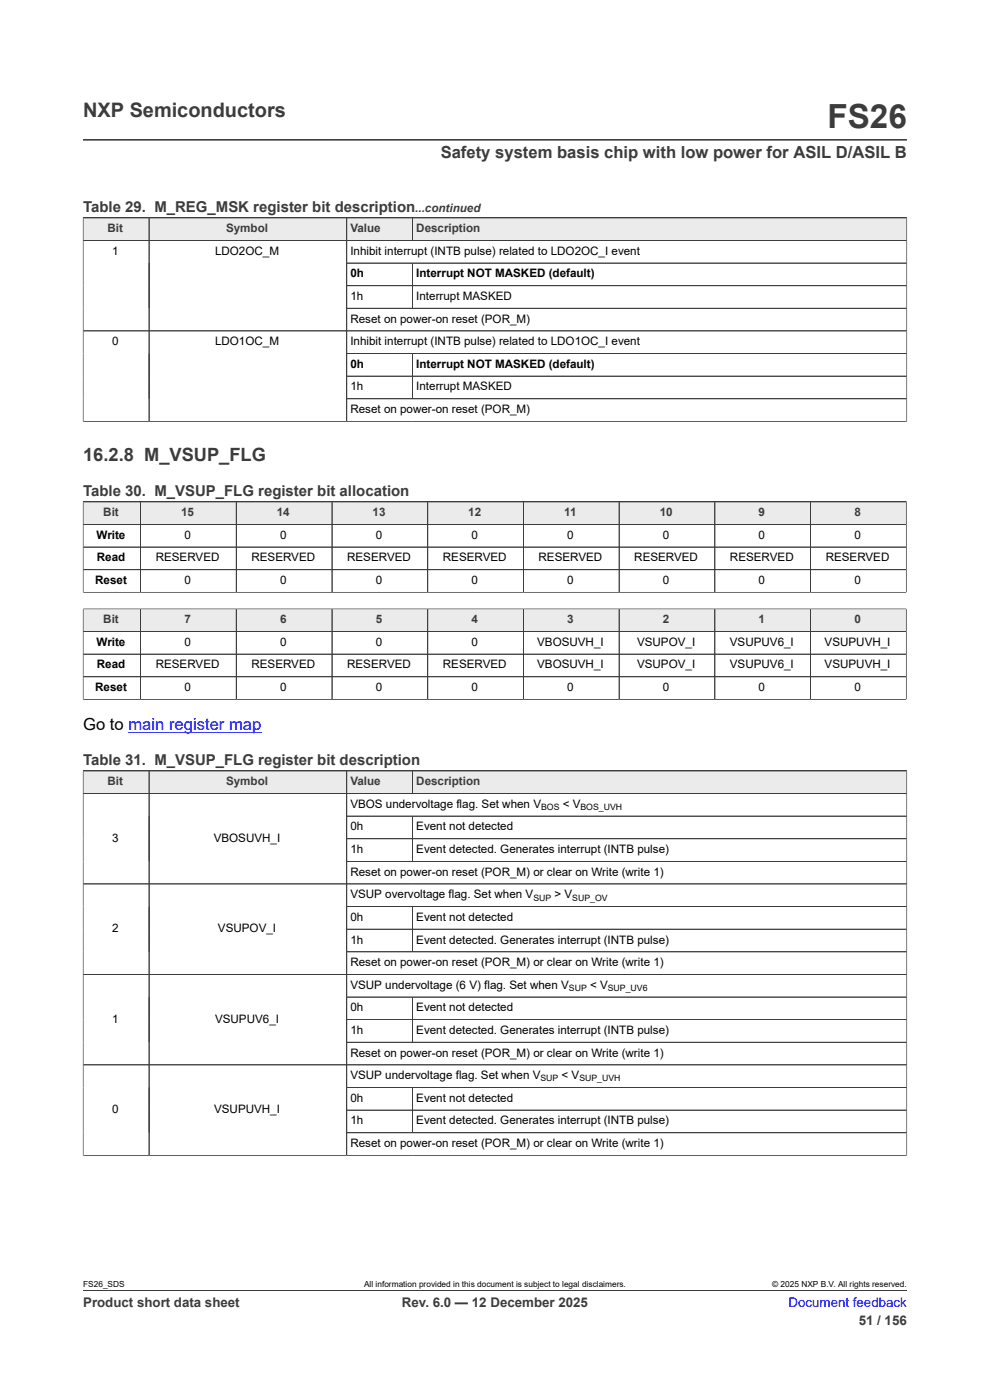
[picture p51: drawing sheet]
<svg xmlns="http://www.w3.org/2000/svg" width="210mm" height="297mm" viewBox="0 0 210 297" stroke-linecap="round" stroke-linejoin="round" font-family="sans-serif">
<defs><g id="words">
<text font-size="7.1" fill="#3c3c3c" x="175.5" y="27.2">FS26</text>
<text font-size="4.2" fill="#3c3c3c" x="17.6" y="24.8">NXP Semiconductors</text>
<text font-size="3.9" fill="#3c3c3c" x="17.6" y="97.7">16.2.8 M_VSUP_FLG</text>
<text font-size="3.5" fill="#3c3c3c" x="93.5" y="33.5">Safety system basis chip with low power for ASIL D/ASIL B</text>
<text font-size="3.5" x="17.6" y="154.9">Go to main register map</text>
<g font-size="3.2" fill="#3c3c3c">
<text x="17.6" y="45.1">Table 29. M_REG_MSK register bit description</text>
<text x="17.6" y="105.3">Table 30. M_VSUP_FLG register bit allocation</text>
<text x="17.6" y="162.4">Table 31. M_VSUP_FLG register bit description</text>
</g>
<g font-size="2.8" fill="#3c3c3c">
<text x="17.6" y="277.3">Product short data sheet</text>
<text x="85.3" y="277.3">Rev. 6.0 — 12 December 2025</text>
<text x="182.2" y="281">51 / 156</text>
</g>
<text font-size="2.8" fill="#00f" x="167.3" y="277.3">Document feedback</text>
<g font-size="2.5" fill="#3c3c3c">
<text x="88.1" y="45.1">...continued</text>
<text x="22.8" y="49.3">Bit</text>
<text x="48" y="49.3">Symbol</text>
<text x="74.3" y="49.3">Value</text>
<text x="88.3" y="49.3">Description</text>
<text x="21.9" y="109.5">Bit</text>
<text x="38.4" y="109.5">15</text>
<text x="58.7" y="109.5">14</text>
<text x="79" y="109.5">13</text>
<text x="99.3" y="109.5">12</text>
<text x="119.7" y="109.5">11</text>
<text x="139.9" y="109.5">10</text>
<text x="160.9" y="109.5">9</text>
<text x="181.2" y="109.5">8</text>
<text x="21.9" y="132.2">Bit</text>
<text x="39.1" y="132.2">7</text>
<text x="59.4" y="132.2">6</text>
<text x="79.7" y="132.2">5</text>
<text x="100" y="132.2">4</text>
<text x="120.3" y="132.2">3</text>
<text x="140.6" y="132.2">2</text>
<text x="160.9" y="132.2">1</text>
<text x="181.2" y="132.2">0</text>
<text x="22.8" y="166.6">Bit</text>
<text x="48" y="166.6">Symbol</text>
<text x="74.3" y="166.6">Value</text>
<text x="88.3" y="166.6">Description</text>
</g>
<g font-size="2.5">
<text x="23.8" y="54.1">1</text>
<text x="45.6" y="54.1">LDO2OC_M</text>
<text x="74.3" y="54.1">Inhibit interrupt (INTB pulse) related to LDO2OC_I event</text>
<text x="74.3" y="58.8">0h</text>
<text x="88.3" y="58.8">Interrupt NOT MASKED (default)</text>
<text x="74.3" y="63.6">1h</text>
<text x="88.3" y="63.6">Interrupt MASKED</text>
<text x="74.3" y="68.4">Reset on power-on reset (POR_M)</text>
<text x="23.8" y="73.2">0</text>
<text x="45.6" y="73.2">LDO1OC_M</text>
<text x="74.3" y="73.2">Inhibit interrupt (INTB pulse) related to LDO1OC_I event</text>
<text x="74.3" y="78">0h</text>
<text x="74.3" y="82.8">1h</text>
<text x="88.3" y="78">Interrupt NOT MASKED (default)</text>
<text x="88.3" y="82.8">Interrupt MASKED</text>
<text x="74.3" y="87.6">Reset on power-on reset (POR_M)</text>
<text x="20.5" y="114.3">Write</text>
<text x="20.5" y="119.1">Read</text>
<text x="33" y="119.1">RESERVED</text>
<text x="39.1" y="114.3">0</text>
<text x="53.3" y="119.1">RESERVED</text>
<text x="59.4" y="114.3">0</text>
<text x="73.6" y="119.1">RESERVED</text>
<text x="79.7" y="114.3">0</text>
<text x="93.9" y="119.1">RESERVED</text>
<text x="100" y="114.3">0</text>
<text x="114.2" y="119.1">RESERVED</text>
<text x="120.3" y="114.3">0</text>
<text x="134.5" y="119.1">RESERVED</text>
<text x="140.6" y="114.3">0</text>
<text x="154.8" y="119.1">RESERVED</text>
<text x="160.9" y="114.3">0</text>
<text x="175.1" y="119.1">RESERVED</text>
<text x="181.2" y="114.3">0</text>
<text x="20.2" y="123.9">Reset</text>
<text x="39.1" y="123.9">0</text>
<text x="59.4" y="123.9">0</text>
<text x="79.7" y="123.9">0</text>
<text x="100" y="123.9">0</text>
<text x="120.3" y="123.9">0</text>
<text x="140.6" y="123.9">0</text>
<text x="160.9" y="123.9">0</text>
<text x="181.2" y="123.9">0</text>
<text x="20.5" y="137">Write</text>
<text x="39.1" y="137">0</text>
<text x="59.4" y="137">0</text>
<text x="79.7" y="137">0</text>
<text x="100" y="137">0</text>
<text x="113.9" y="137">VBOSUVH_I</text>
<text x="135.1" y="137">VSUPOV_I</text>
<text x="154.8" y="137">VSUPUV6_I</text>
<text x="174.9" y="137">VSUPUVH_I</text>
<text x="20.5" y="141.8">Read</text>
<text x="33" y="141.8">RESERVED</text>
<text x="53.3" y="141.8">RESERVED</text>
<text x="73.6" y="141.8">RESERVED</text>
<text x="93.9" y="141.8">RESERVED</text>
<text x="113.9" y="141.8">VBOSUVH_I</text>
<text x="135.1" y="141.8">VSUPOV_I</text>
<text x="154.8" y="141.8">VSUPUV6_I</text>
<text x="174.9" y="141.8">VSUPUVH_I</text>
<text x="20.2" y="146.6">Reset</text>
<text x="39.1" y="146.6">0</text>
<text x="59.4" y="146.6">0</text>
<text x="79.7" y="146.6">0</text>
<text x="100" y="146.6">0</text>
<text x="120.3" y="146.6">0</text>
<text x="140.6" y="146.6">0</text>
<text x="160.9" y="146.6">0</text>
<text x="181.2" y="146.6">0</text>
<text x="74.3" y="171.4">VBOS undervoltage flag. Set when V</text>
<text x="119.4" y="171.4">&lt; V</text>
<text x="23.8" y="178.6">3</text>
<text x="45.3" y="178.6">VBOSUVH_I</text>
<text x="74.3" y="176.2">0h</text>
<text x="88.3" y="176.2">Event not detected</text>
<text x="74.3" y="181">1h</text>
<text x="74.3" y="185.8">Reset on power-on reset (POR_M) or clear on Write (write 1)</text>
<text x="88.3" y="181">Event detected. Generates interrupt (INTB pulse)</text>
<text x="74.3" y="190.6">VSUP overvoltage flag. Set when V</text>
<text x="117.6" y="190.6">&gt; V</text>
<text x="23.8" y="197.8">2</text>
<text x="46.2" y="197.8">VSUPOV_I</text>
<text x="74.3" y="195.4">0h</text>
<text x="88.3" y="195.4">Event not detected</text>
<text x="74.3" y="200.2">1h</text>
<text x="88.3" y="200.2">Event detected. Generates interrupt (INTB pulse)</text>
<text x="74.3" y="205">Reset on power-on reset (POR_M) or clear on Write (write 1)</text>
<text x="74.3" y="209.8">VSUP undervoltage (6 V) flag. Set when V</text>
<text x="125.2" y="209.8">&lt; V</text>
<text x="74.3" y="214.6">0h</text>
<text x="88.3" y="214.6">Event not detected</text>
<text x="23.8" y="217">1</text>
<text x="45.6" y="217">VSUPUV6_I</text>
<text x="74.3" y="219.4">1h</text>
<text x="88.3" y="219.4">Event detected. Generates interrupt (INTB pulse)</text>
<text x="74.3" y="224.2">Reset on power-on reset (POR_M) or clear on Write (write 1)</text>
<text x="74.3" y="228.9">VSUP undervoltage flag. Set when V</text>
<text x="74.3" y="233.7">0h</text>
<text x="88.3" y="233.7">Event not detected</text>
<text x="119.1" y="228.9">&lt; V</text>
<text x="23.8" y="236.1">0</text>
<text x="45.4" y="236.1">VSUPUVH_I</text>
<text x="74.3" y="238.5">1h</text>
<text x="88.3" y="238.5">Event detected. Generates interrupt (INTB pulse)</text>
<text x="74.3" y="243.3">Reset on power-on reset (POR_M) or clear on Write (write 1)</text>
</g>
<g font-size="1.9">
<text x="114.8" y="171.9">BOS</text>
<text x="123.1" y="171.9">BOS_UVH</text>
<text x="113.1" y="191">SUP</text>
<text x="121.4" y="191">SUP_OV</text>
<text x="120.7" y="210.2">SUP</text>
<text x="128.9" y="210.2">SUP_UV6</text>
<text x="114.6" y="229.4">SUP</text>
<text x="122.9" y="229.4">SUP_UVH</text>
</g>
<g font-size="1.8">
<text x="17.6" y="273.1">FS26_SDS</text>
<text x="77.2" y="273.1">All information provided in this document is subject to legal disclaimers.</text>
<text x="163.8" y="273.1">© 2025 NXP B.V. All rights reserved.</text>
</g>
</g></defs>
<path d="M17.6 29.7h174.8M17.6 46.2h174.8" fill="none" stroke="#3c3c3c" stroke-width=".21"/>
<path d="M17.7 46.3h13.8v4.6h-13.8z" fill="#ebebeb"/>
<path d="M17.6 46.2h14v4.8h-14z" fill="none" stroke="#3c3c3c" stroke-width=".21"/>
<path d="M31.7 46.3h41.8v4.6h-41.8z" fill="#ebebeb"/>
<path d="M31.6 46.2h41.9v4.8h-41.9z" fill="none" stroke="#3c3c3c" stroke-width=".21"/>
<path d="M73.6 46.3h13.9v4.6h-13.9z" fill="#ebebeb"/>
<path d="M73.5 46.2h14v4.8h-14z" fill="none" stroke="#3c3c3c" stroke-width=".21"/>
<path d="M87.6 46.3h104.7v4.6h-104.7z" fill="#ebebeb"/>
<g fill="none" stroke="#3c3c3c" stroke-width=".21">
<path d="M17.6 46.2h174.8v43.3M17.6 51h174.8M17.6 46.3v43.2M31.6 46.3v43.1M73.5 55.8h118.9M73.5 46.3v43.1M87.5 46.2v4.8M87.5 55.8v9.6M17.6 70.2h174.8M73.5 60.6h118.9M73.5 65.4h118.9M73.5 75h118.9"/>
<path d="M73.5 79.8h118.9M87.5 75v9.6M17.6 89.4h174.8M73.5 84.6h118.9M17.6 106.5h174.6"/>
</g>
<path d="M17.7 106.5h12v4.7h-12z" fill="#ebebeb"/>
<path d="M17.6 106.5h12.2v4.8h-12.2z" fill="none" stroke="#3c3c3c" stroke-width=".21"/>
<path d="M29.9 106.5h20.2v4.7h-20.2z" fill="#ebebeb"/>
<path d="M29.8 106.5h20.3v4.8h-20.3z" fill="none" stroke="#3c3c3c" stroke-width=".21"/>
<path d="M50.2 106.5h20.2v4.7h-20.2z" fill="#ebebeb"/>
<path d="M50.1 106.5h20.3v4.8h-20.3z" fill="none" stroke="#3c3c3c" stroke-width=".21"/>
<path d="M70.5 106.5h20.2v4.7h-20.2z" fill="#ebebeb"/>
<path d="M70.4 106.5h20.3v4.8h-20.3z" fill="none" stroke="#3c3c3c" stroke-width=".21"/>
<path d="M90.8 106.5h20.2v4.7h-20.2z" fill="#ebebeb"/>
<path d="M90.7 106.5h20.3v4.8h-20.3z" fill="none" stroke="#3c3c3c" stroke-width=".21"/>
<path d="M111.1 106.5h20.2v4.7h-20.2z" fill="#ebebeb"/>
<path d="M111 106.5h20.3v4.8h-20.3z" fill="none" stroke="#3c3c3c" stroke-width=".21"/>
<path d="M131.4 106.5h20.2v4.7h-20.2z" fill="#ebebeb"/>
<path d="M131.3 106.5h20.3v4.8h-20.3z" fill="none" stroke="#3c3c3c" stroke-width=".21"/>
<path d="M151.7 106.5h20.2v4.7h-20.2z" fill="#ebebeb"/>
<path d="M151.6 106.5h20.3v4.8h-20.3z" fill="none" stroke="#3c3c3c" stroke-width=".21"/>
<path d="M172 106.5h20.2v4.7h-20.2z" fill="#ebebeb"/>
<g fill="none" stroke="#3c3c3c" stroke-width=".21">
<path d="M17.6 106.5h174.6v19.2M17.6 116.1h174.6M17.6 106.5v19.2M29.8 106.5v19.1M50.1 106.5v19.1M70.4 106.5v19.1M90.7 106.5v19.1M111 106.5v19.1M131.3 106.5v19.1M151.6 106.5v19.1M171.9 106.5v19.1M192.2 111.3h-174.6"/>
<path d="M17.6 125.6h174.7M17.6 120.9h174.6"/>
</g>
<path d="M17.7 129.2h12v4.7h-12z" fill="#ebebeb"/>
<path d="M17.6 129.1v4.9h12.2v-4.8h-12.2" fill="none" stroke="#3c3c3c" stroke-width=".21"/>
<path d="M29.9 129.2h20.2v4.7h-20.2z" fill="#ebebeb"/>
<path d="M29.8 129.2h20.3v4.8h-20.3z" fill="none" stroke="#3c3c3c" stroke-width=".21"/>
<path d="M50.2 129.2h20.2v4.7h-20.2z" fill="#ebebeb"/>
<path d="M50.1 129.2h20.3v4.8h-20.3z" fill="none" stroke="#3c3c3c" stroke-width=".21"/>
<path d="M70.5 129.2h20.2v4.7h-20.2z" fill="#ebebeb"/>
<path d="M70.4 129.2h20.3v4.8h-20.3z" fill="none" stroke="#3c3c3c" stroke-width=".21"/>
<path d="M90.8 129.2h20.2v4.7h-20.2z" fill="#ebebeb"/>
<path d="M90.7 129.2h20.3v4.8h-20.3z" fill="none" stroke="#3c3c3c" stroke-width=".21"/>
<path d="M111.1 129.2h20.2v4.7h-20.2z" fill="#ebebeb"/>
<path d="M111 129.2h20.3v4.8h-20.3z" fill="none" stroke="#3c3c3c" stroke-width=".21"/>
<path d="M131.4 129.2h20.2v4.7h-20.2z" fill="#ebebeb"/>
<path d="M131.3 129.2h20.3v4.8h-20.3z" fill="none" stroke="#3c3c3c" stroke-width=".21"/>
<path d="M151.7 129.2h20.2v4.7h-20.2z" fill="#ebebeb"/>
<path d="M151.6 129.2h20.3v4.8h-20.3z" fill="none" stroke="#3c3c3c" stroke-width=".21"/>
<path d="M172 129.2h20.2v4.7h-20.2z" fill="#ebebeb"/>
<g fill="none" stroke="#3c3c3c" stroke-width=".21">
<path d="M17.6 134h174.6M17.6 129.2v19.2M17.7 129.2h174.6M29.8 129.2v19.2M50.1 129.2v19.2M70.4 129.2v19.2M90.7 129.2v19.2M111 129.2v19.2M131.3 129.2v19.2M151.6 129.2v19.2M171.9 129.2v19.2M192.2 129.1v19.3"/>
<path d="M192.2 138.8h-174.6M17.6 148.4h174.7M192.2 143.6h-174.6M17.6 163.5h174.8"/>
</g>
<path d="M27.2 155.3h28.3" fill="none" stroke="#00f" stroke-width=".21"/>
<path d="M17.7 163.6h13.8v4.7h-13.8z" fill="#ebebeb"/>
<path d="M17.6 163.5h14v4.8h-14z" fill="none" stroke="#3c3c3c" stroke-width=".21"/>
<path d="M31.7 163.6h41.8v4.7h-41.8z" fill="#ebebeb"/>
<path d="M31.6 163.5h41.9v4.8h-41.9z" fill="none" stroke="#3c3c3c" stroke-width=".21"/>
<path d="M73.6 163.6h13.9v4.7h-13.9z" fill="#ebebeb"/>
<path d="M73.5 163.5h14v4.8h-14z" fill="none" stroke="#3c3c3c" stroke-width=".21"/>
<path d="M87.6 163.6h104.7v4.7h-104.7z" fill="#ebebeb"/>
<g fill="none" stroke="#3c3c3c" stroke-width=".21">
<path d="M17.6 163.5h174.8v81.7M17.6 168.3h174.8M17.6 163.6v81.6M31.6 163.6v81.5M73.5 173.1h118.9M73.5 177.9h118.9M73.5 163.6v81.5M87.5 163.5v4.8M87.5 173.1v9.6M17.6 187.5h174.8M73.5 182.7h118.9M73.5 192.3h118.9"/>
<path d="M73.5 197.1h118.9M87.5 192.3v9.6M17.6 206.7h174.8M73.5 201.9h118.9M73.5 216.3h118.9M87.5 211.5v9.6M192.4 211.5h-118.9M73.5 221.1h118.9M73.5 230.7h118.9M87.5 230.7v9.6M192.4 225.9h-174.8M192.4 235.5h-118.9"/>
<path d="M17.6 245.1h174.8M73.5 240.3h118.9M17.6 273.8h174.8"/>
</g>
<use href="#words"/>
</svg>
